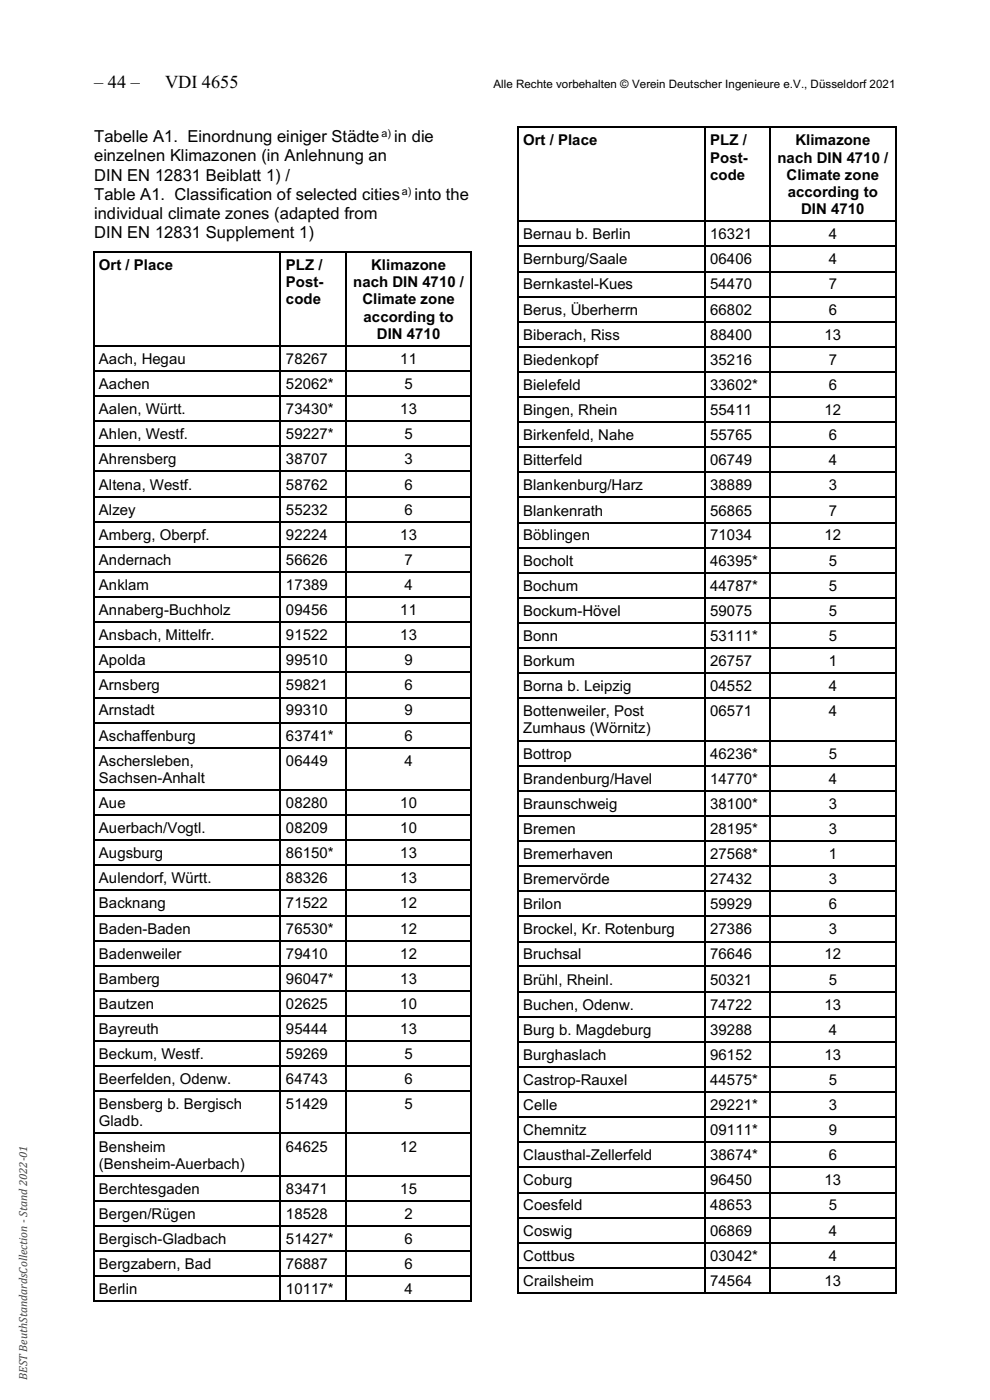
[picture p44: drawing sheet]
<svg xmlns="http://www.w3.org/2000/svg" width="210mm" height="297mm" viewBox="0 0 210 297" stroke-linecap="round" stroke-linejoin="round" font-family="sans-serif">
<defs><g id="words">
<g font-size="3.9">
<text x="20" y="18.6">– 44 –</text>
<text x="35" y="18.6">VDI 4655</text>
</g>
<g font-size="3.5">
<text x="20" y="30.2">Tabelle A1. Einordnung einiger Städte</text>
<text x="20" y="34.2">einzelnen Klimazonen (in Anlehnung an</text>
<text x="83.6" y="30.2">in die</text>
<text x="20" y="38.3">DIN EN 12831 Beiblatt 1) /</text>
<text x="20" y="46.4">individual climate zones (adapted from</text>
<text x="20" y="42.4">Table A1. Classification of selected cities</text>
<text x="87.9" y="42.4">into the</text>
<text x="20" y="50.5">DIN EN 12831 Supplement 1)</text>
</g>
<g font-size="3.2">
<text x="111" y="30.9">Ort / Place</text>
<text x="150.7" y="30.9">PLZ /</text>
<text x="150.7" y="34.5">Post-</text>
<text x="164.9" y="34.5">nach DIN 4710 /</text>
<text x="168.7" y="30.9">Klimazone</text>
<text x="150.7" y="38.1">code</text>
<text x="166.9" y="38.1">Climate zone</text>
<text x="167.1" y="41.8">according to</text>
<text x="170" y="45.4">DIN 4710</text>
<text x="111" y="50.8">Bernau b. Berlin</text>
<text x="150.7" y="50.8">16321</text>
<text x="175.8" y="50.8">4</text>
<text x="21" y="57.3">Ort / Place</text>
<text x="60.7" y="57.3">PLZ /</text>
<text x="78.7" y="57.3">Klimazone</text>
<text x="111" y="56.1">Bernburg/Saale</text>
<text x="150.7" y="56.1">06406</text>
<text x="175.8" y="56.1">4</text>
<text x="60.7" y="61">Post-</text>
<text x="60.7" y="64.6">code</text>
<text x="74.9" y="61">nach DIN 4710 /</text>
<text x="76.9" y="64.6">Climate zone</text>
<text x="111" y="61.4">Bernkastel-Kues</text>
<text x="150.7" y="61.4">54470</text>
<text x="175.8" y="61.4">7</text>
<text x="77.1" y="68.2">according to</text>
<text x="80" y="71.9">DIN 4710</text>
<text x="111" y="66.8">Berus, Überherrn</text>
<text x="150.7" y="66.8">66802</text>
<text x="175.8" y="66.8">6</text>
<text x="21" y="77.2">Aach, Hegau</text>
<text x="60.7" y="77.2">78267</text>
<text x="84.9" y="77.2">11</text>
<text x="111" y="72.1">Biberach, Riss</text>
<text x="111" y="77.4">Biedenkopf</text>
<text x="150.7" y="72.1">88400</text>
<text x="150.7" y="77.4">35216</text>
<text x="174.9" y="72.1">13</text>
<text x="175.8" y="77.4">7</text>
<text x="21" y="82.5">Aachen</text>
<text x="60.7" y="82.5">52062*</text>
<text x="85.8" y="82.5">5</text>
<text x="111" y="82.7">Bielefeld</text>
<text x="150.7" y="82.7">33602*</text>
<text x="175.8" y="82.7">6</text>
<text x="21" y="87.9">Aalen, Württ.</text>
<text x="60.7" y="87.9">73430*</text>
<text x="84.9" y="87.9">13</text>
<text x="111" y="88.1">Bingen, Rhein</text>
<text x="150.7" y="88.1">55411</text>
<text x="174.9" y="88.1">12</text>
<text x="21" y="93.2">Ahlen, Westf.</text>
<text x="60.7" y="93.2">59227*</text>
<text x="85.8" y="93.2">5</text>
<text x="111" y="93.4">Birkenfeld, Nahe</text>
<text x="150.7" y="93.4">55765</text>
<text x="175.8" y="93.4">6</text>
<text x="21" y="98.6">Ahrensberg</text>
<text x="60.7" y="98.6">38707</text>
<text x="85.8" y="98.6">3</text>
<text x="111" y="98.7">Bitterfeld</text>
<text x="150.7" y="98.7">06749</text>
<text x="175.8" y="98.7">4</text>
<text x="21" y="103.9">Altena, Westf.</text>
<text x="60.7" y="103.9">58762</text>
<text x="85.8" y="103.9">6</text>
<text x="111" y="104.1">Blankenburg/Harz</text>
<text x="150.7" y="104.1">38889</text>
<text x="175.8" y="104.1">3</text>
<text x="21" y="109.2">Alzey</text>
<text x="60.7" y="109.2">55232</text>
<text x="85.8" y="109.2">6</text>
<text x="111" y="109.4">Blankenrath</text>
<text x="150.7" y="109.4">56865</text>
<text x="175.8" y="109.4">7</text>
<text x="21" y="114.5">Amberg, Oberpf.</text>
<text x="21" y="119.8">Andernach</text>
<text x="60.7" y="119.8">56626</text>
<text x="60.7" y="114.5">92224</text>
<text x="84.9" y="114.5">13</text>
<text x="85.8" y="119.8">7</text>
<text x="111" y="114.7">Böblingen</text>
<text x="150.7" y="114.7">71034</text>
<text x="174.9" y="114.7">12</text>
<text x="21" y="125.2">Anklam</text>
<text x="60.7" y="125.2">17389</text>
<text x="85.8" y="125.2">4</text>
<text x="111" y="120">Bocholt</text>
<text x="111" y="125.3">Bochum</text>
<text x="150.7" y="120">46395*</text>
<text x="150.7" y="125.3">44787*</text>
<text x="175.8" y="120">5</text>
<text x="175.8" y="125.3">5</text>
<text x="21" y="130.5">Annaberg-Buchholz</text>
<text x="60.7" y="130.5">09456</text>
<text x="84.9" y="130.5">11</text>
<text x="111" y="130.7">Bockum-Hövel</text>
<text x="150.7" y="130.7">59075</text>
<text x="175.8" y="130.7">5</text>
<text x="21" y="135.8">Ansbach, Mittelfr.</text>
<text x="60.7" y="135.8">91522</text>
<text x="84.9" y="135.8">13</text>
<text x="111" y="136">Bonn</text>
<text x="150.7" y="136">53111*</text>
<text x="175.8" y="136">5</text>
<text x="21" y="141.1">Apolda</text>
<text x="60.7" y="141.1">99510</text>
<text x="85.8" y="141.1">9</text>
<text x="111" y="141.4">Borkum</text>
<text x="150.7" y="141.4">26757</text>
<text x="175.8" y="141.4">1</text>
<text x="21" y="146.5">Arnsberg</text>
<text x="60.7" y="146.5">59821</text>
<text x="85.8" y="146.5">6</text>
<text x="111" y="146.6">Borna b. Leipzig</text>
<text x="150.7" y="146.6">04552</text>
<text x="175.8" y="146.6">4</text>
<text x="21" y="151.8">Arnstadt</text>
<text x="60.7" y="151.8">99310</text>
<text x="85.8" y="151.8">9</text>
<text x="111" y="152">Bottenweiler, Post</text>
<text x="111" y="155.6">Zumhaus (Wörnitz)</text>
<text x="150.7" y="152">06571</text>
<text x="175.8" y="152">4</text>
<text x="21" y="157.1">Aschaffenburg</text>
<text x="60.7" y="157.1">63741*</text>
<text x="85.8" y="157.1">6</text>
<text x="111" y="161">Bottrop</text>
<text x="150.7" y="161">46236*</text>
<text x="175.8" y="161">5</text>
<text x="21" y="162.5">Aschersleben,</text>
<text x="21" y="166.1">Sachsen-Anhalt</text>
<text x="60.7" y="162.5">06449</text>
<text x="85.8" y="162.5">4</text>
<text x="111" y="166.3">Brandenburg/Havel</text>
<text x="150.7" y="166.3">14770*</text>
<text x="175.8" y="166.3">4</text>
<text x="21" y="171.4">Aue</text>
<text x="60.7" y="171.4">08280</text>
<text x="84.9" y="171.4">10</text>
<text x="111" y="171.6">Braunschweig</text>
<text x="150.7" y="171.6">38100*</text>
<text x="175.8" y="171.6">3</text>
<text x="21" y="176.8">Auerbach/Vogtl.</text>
<text x="60.7" y="176.8">08209</text>
<text x="84.9" y="176.8">10</text>
<text x="111" y="177">Bremen</text>
<text x="150.7" y="177">28195*</text>
<text x="175.8" y="177">3</text>
<text x="21" y="182.1">Augsburg</text>
<text x="60.7" y="182.1">86150*</text>
<text x="84.9" y="182.1">13</text>
<text x="111" y="182.3">Bremerhaven</text>
<text x="150.7" y="182.3">27568*</text>
<text x="175.8" y="182.3">1</text>
<text x="21" y="187.4">Aulendorf, Württ.</text>
<text x="60.7" y="187.4">88326</text>
<text x="84.9" y="187.4">13</text>
<text x="111" y="187.6">Bremervörde</text>
<text x="150.7" y="187.6">27432</text>
<text x="175.8" y="187.6">3</text>
<text x="21" y="192.7">Backnang</text>
<text x="60.7" y="192.7">71522</text>
<text x="84.9" y="192.7">12</text>
<text x="111" y="192.9">Brilon</text>
<text x="150.7" y="192.9">59929</text>
<text x="175.8" y="192.9">6</text>
<text x="21" y="198.1">Baden-Baden</text>
<text x="21" y="203.4">Badenweiler</text>
<text x="60.7" y="198.1">76530*</text>
<text x="60.7" y="203.4">79410</text>
<text x="84.9" y="198.1">12</text>
<text x="84.9" y="203.4">12</text>
<text x="111" y="198.2">Brockel, Kr. Rotenburg</text>
<text x="111" y="203.6">Bruchsal</text>
<text x="150.7" y="198.2">27386</text>
<text x="150.7" y="203.6">76646</text>
<text x="174.9" y="203.6">12</text>
<text x="175.8" y="198.2">3</text>
<text x="21" y="208.7">Bamberg</text>
<text x="60.7" y="208.7">96047*</text>
<text x="84.9" y="208.7">13</text>
<text x="111" y="208.9">Brühl, Rheinl.</text>
<text x="150.7" y="208.9">50321</text>
<text x="175.8" y="208.9">5</text>
<text x="21" y="214">Bautzen</text>
<text x="60.7" y="214">02625</text>
<text x="84.9" y="214">10</text>
<text x="111" y="214.2">Buchen, Odenw.</text>
<text x="150.7" y="214.2">74722</text>
<text x="174.9" y="214.2">13</text>
<text x="21" y="219.4">Bayreuth</text>
<text x="60.7" y="219.4">95444</text>
<text x="84.9" y="219.4">13</text>
<text x="111" y="219.5">Burg b. Magdeburg</text>
<text x="150.7" y="219.5">39288</text>
<text x="175.8" y="219.5">4</text>
<text x="21" y="224.7">Beckum, Westf.</text>
<text x="60.7" y="224.7">59269</text>
<text x="85.8" y="224.7">5</text>
<text x="111" y="224.9">Burghaslach</text>
<text x="150.7" y="224.9">96152</text>
<text x="174.9" y="224.9">13</text>
<text x="21" y="230">Beerfelden, Odenw.</text>
<text x="60.7" y="230">64743</text>
<text x="85.8" y="230">6</text>
<text x="111" y="230.2">Castrop-Rauxel</text>
<text x="150.7" y="230.2">44575*</text>
<text x="175.8" y="230.2">5</text>
<text x="21" y="235.4">Bensberg b. Bergisch</text>
<text x="21" y="239">Gladb.</text>
<text x="60.7" y="235.4">51429</text>
<text x="85.8" y="235.4">5</text>
<text x="111" y="235.5">Celle</text>
<text x="150.7" y="235.5">29221*</text>
<text x="175.8" y="235.5">3</text>
<text x="21" y="244.3">Bensheim</text>
<text x="60.7" y="244.3">64625</text>
<text x="84.9" y="244.3">12</text>
<text x="111" y="240.9">Chemnitz</text>
<text x="150.7" y="240.9">09111*</text>
<text x="175.8" y="240.9">9</text>
<text x="21" y="248">(Bensheim-Auerbach)</text>
<text x="111" y="246.2">Clausthal-Zellerfeld</text>
<text x="111" y="251.5">Coburg</text>
<text x="150.7" y="251.5">96450</text>
<text x="150.7" y="246.2">38674*</text>
<text x="174.9" y="251.5">13</text>
<text x="175.8" y="246.2">6</text>
<text x="21" y="253.3">Berchtesgaden</text>
<text x="60.7" y="253.3">83471</text>
<text x="84.9" y="253.3">15</text>
<text x="111" y="256.8">Coesfeld</text>
<text x="150.7" y="256.8">48653</text>
<text x="175.8" y="256.8">5</text>
<text x="21" y="258.7">Bergen/Rügen</text>
<text x="21" y="263.9">Bergisch-Gladbach</text>
<text x="60.7" y="258.7">18528</text>
<text x="60.7" y="263.9">51427*</text>
<text x="85.8" y="258.7">2</text>
<text x="85.8" y="263.9">6</text>
<text x="111" y="262.2">Coswig</text>
<text x="150.7" y="262.2">06869</text>
<text x="175.8" y="262.2">4</text>
<text x="21" y="269.3">Bergzabern, Bad</text>
<text x="60.7" y="269.3">76887</text>
<text x="85.8" y="269.3">6</text>
<text x="111" y="267.5">Cottbus</text>
<text x="150.7" y="267.5">03042*</text>
<text x="175.8" y="267.5">4</text>
<text x="21" y="274.6">Berlin</text>
<text x="60.7" y="274.6">10117*</text>
<text x="85.8" y="274.6">4</text>
<text x="111" y="272.8">Crailsheim</text>
<text x="150.7" y="272.8">74564</text>
<text x="174.9" y="272.8">13</text>
</g>
<text font-size="2.5" x="104.7" y="18.6">Alle Rechte vorbehalten © Verein Deutscher Ingenieure e.V., Düsseldorf 2021</text>
<text font-size="2.5" fill="#424242" x="5.8" y="292.8" transform="rotate(-90 5.8 292.8)">BEST BeuthStandardsCollection - Stand 2022-01</text>
<g font-size="2.3">
<text x="80.9" y="29.1">a)</text>
<text x="85.3" y="41.3">a)</text>
</g>
</g></defs>
<g fill="#000">
<path d="M109.8 26.9h.2v.2h-.2zM149.4 26.9h.2v.2h-.2zM163.2 26.9h.3v.2h-.3zM189.9 26.9h.3v.2h-.3zM19.7 53.3h.3v.3h-.3zM59.4 53.3h.2v.3h-.2zM73.2 53.3h.2v.3h-.2zM99.9 53.3h.2v.3h-.2zM109.8 46.8h.2v.3h-.2zM109.8 52.2h.2v.2h-.2zM109.8 57.5h.2v.2h-.2zM149.4 46.8h.2v.3h-.2z"/>
<path d="M149.4 52.2h.2v.2h-.2zM149.4 57.5h.2v.2h-.2zM163.2 46.8h.3v.3h-.3zM163.2 52.2h.3v.2h-.3zM163.2 57.5h.3v.2h-.3zM189.9 46.8h.3v.3h-.3zM189.9 52.2h.3v.2h-.3zM189.9 57.5h.3v.2h-.3zM19.7 73.3h.3v.2h-.3zM19.7 78.6h.3v.3h-.3zM59.4 73.3h.2v.2h-.2zM59.4 78.6h.2v.3h-.2z"/>
<path d="M73.2 73.3h.2v.2h-.2zM73.2 78.6h.2v.3h-.2zM99.9 73.3h.2v.2h-.2zM99.9 78.6h.2v.3h-.2zM109.8 62.8h.2v.3h-.2zM109.8 68.2h.2v.2h-.2zM109.8 73.4h.2v.3h-.2zM109.8 78.8h.2v.2h-.2zM149.4 62.8h.2v.3h-.2zM149.4 68.2h.2v.2h-.2zM149.4 73.4h.2v.3h-.2zM149.4 78.8h.2v.2h-.2z"/>
<path d="M163.2 62.8h.3v.3h-.3zM163.2 68.2h.3v.2h-.3zM163.2 73.4h.3v.3h-.3zM163.2 78.8h.3v.2h-.3zM189.9 62.8h.3v.3h-.3zM189.9 68.2h.3v.2h-.3zM189.9 73.4h.3v.3h-.3zM189.9 78.8h.3v.2h-.3zM19.7 83.9h.3v.3h-.3zM19.7 89.3h.3v.2h-.3zM19.7 94.6h.3v.2h-.3zM59.4 83.9h.2v.3h-.2z"/>
<path d="M59.4 89.3h.2v.2h-.2zM59.4 94.6h.2v.2h-.2zM73.2 83.9h.2v.3h-.2zM73.2 89.3h.2v.2h-.2zM73.2 94.6h.2v.2h-.2zM99.9 83.9h.2v.3h-.2zM99.9 89.3h.2v.2h-.2zM99.9 94.6h.2v.2h-.2zM109.8 84.1h.2v.3h-.2zM109.8 89.5h.2v.2h-.2zM109.8 94.8h.2v.2h-.2zM149.4 84.1h.2v.3h-.2z"/>
<path d="M149.4 89.5h.2v.2h-.2zM149.4 94.8h.2v.2h-.2zM163.2 84.1h.3v.3h-.3zM163.2 89.5h.3v.2h-.3zM163.2 94.8h.3v.2h-.3zM189.9 84.1h.3v.3h-.3zM189.9 89.5h.3v.2h-.3zM189.9 94.8h.3v.2h-.3zM19.7 99.9h.3v.3h-.3zM19.7 105.2h.3v.3h-.3zM19.7 110.6h.3v.2h-.3zM19.7 115.9h.3v.3h-.3z"/>
<path d="M59.4 99.9h.2v.3h-.2zM59.4 105.2h.2v.3h-.2zM59.4 110.6h.2v.2h-.2zM59.4 115.9h.2v.3h-.2zM73.2 99.9h.2v.3h-.2zM73.2 105.2h.2v.3h-.2zM73.2 110.6h.2v.2h-.2zM73.2 115.9h.2v.3h-.2zM99.9 99.9h.2v.3h-.2zM99.9 105.2h.2v.3h-.2zM99.9 110.6h.2v.2h-.2zM99.9 115.9h.2v.3h-.2z"/>
<path d="M109.8 100.1h.2v.2h-.2zM109.8 105.4h.2v.3h-.2zM109.8 110.7h.2v.3h-.2zM109.8 116.1h.2v.2h-.2zM149.4 100.1h.2v.2h-.2zM149.4 105.4h.2v.3h-.2zM149.4 110.7h.2v.3h-.2zM149.4 116.1h.2v.2h-.2zM163.2 100.1h.3v.2h-.3zM163.2 105.4h.3v.3h-.3zM163.2 110.7h.3v.3h-.3zM163.2 116.1h.3v.2h-.3z"/>
<path d="M189.9 100.1h.3v.2h-.3zM189.9 105.4h.3v.3h-.3zM189.9 110.7h.3v.3h-.3zM189.9 116.1h.3v.2h-.3zM19.7 121.2h.3v.3h-.3zM19.7 126.5h.3v.3h-.3zM19.7 131.9h.3v.2h-.3zM19.7 137.2h.3v.3h-.3zM59.4 121.2h.2v.3h-.2zM59.4 126.5h.2v.3h-.2zM59.4 131.9h.2v.2h-.2zM59.4 137.2h.2v.3h-.2z"/>
<path d="M73.2 121.2h.2v.3h-.2zM73.2 126.5h.2v.3h-.2zM73.2 131.9h.2v.2h-.2zM73.2 137.2h.2v.3h-.2zM99.9 121.2h.2v.3h-.2zM99.9 126.5h.2v.3h-.2zM99.9 131.9h.2v.2h-.2zM99.9 137.2h.2v.3h-.2zM109.8 121.4h.2v.3h-.2zM109.8 126.7h.2v.3h-.2zM109.8 132h.2v.3h-.2zM109.8 137.4h.2v.2h-.2z"/>
<path d="M149.4 121.4h.2v.3h-.2zM149.4 126.7h.2v.3h-.2zM149.4 132h.2v.3h-.2zM149.4 137.4h.2v.2h-.2zM163.2 121.4h.3v.3h-.3zM163.2 126.7h.3v.3h-.3zM163.2 132h.3v.3h-.3zM163.2 137.4h.3v.2h-.3zM189.9 121.4h.3v.3h-.3zM189.9 126.7h.3v.3h-.3zM189.9 132h.3v.3h-.3zM189.9 137.4h.3v.2h-.3z"/>
<path d="M19.7 142.5h.3v.3h-.3zM19.7 147.9h.3v.2h-.3zM19.7 153.2h.3v.3h-.3zM19.7 158.5h.3v.2h-.3zM59.4 142.5h.2v.3h-.2zM59.4 147.9h.2v.2h-.2zM59.4 153.2h.2v.3h-.2zM59.4 158.5h.2v.2h-.2zM73.2 142.5h.2v.3h-.2zM73.2 147.9h.2v.2h-.2zM73.2 153.2h.2v.3h-.2zM73.2 158.5h.2v.2h-.2z"/>
<path d="M99.9 142.5h.2v.3h-.2zM99.9 147.9h.2v.2h-.2zM99.9 153.2h.2v.3h-.2zM99.9 158.5h.2v.2h-.2zM109.8 142.7h.2v.3h-.2zM109.8 148h.2v.3h-.2zM109.8 157h.2v.3h-.2zM149.4 142.7h.2v.3h-.2zM149.4 148h.2v.3h-.2zM149.4 157h.2v.3h-.2zM163.2 142.7h.3v.3h-.3zM163.2 148h.3v.3h-.3z"/>
<path d="M163.2 157h.3v.3h-.3zM189.9 142.7h.3v.3h-.3zM189.9 148h.3v.3h-.3zM189.9 157h.3v.3h-.3zM19.7 167.5h.3v.2h-.3zM19.7 172.8h.3v.3h-.3zM19.7 178.1h.3v.3h-.3zM59.4 167.5h.2v.2h-.2zM59.4 172.8h.2v.3h-.2zM59.4 178.1h.2v.3h-.2zM73.2 167.5h.2v.2h-.2zM73.2 172.8h.2v.3h-.2z"/>
<path d="M73.2 178.1h.2v.3h-.2zM99.9 167.5h.2v.2h-.2zM99.9 172.8h.2v.3h-.2zM99.9 178.1h.2v.3h-.2zM109.8 162.3h.2v.3h-.2zM109.8 167.7h.2v.2h-.2zM109.8 173h.2v.2h-.2zM109.8 178.3h.2v.3h-.2zM149.4 162.3h.2v.3h-.2zM149.4 167.7h.2v.2h-.2zM149.4 173h.2v.2h-.2zM149.4 178.3h.2v.3h-.2z"/>
<path d="M163.2 162.3h.3v.3h-.3zM163.2 167.7h.3v.2h-.3zM163.2 173h.3v.2h-.3zM163.2 178.3h.3v.3h-.3zM189.9 162.3h.3v.3h-.3zM189.9 167.7h.3v.2h-.3zM189.9 173h.3v.2h-.3zM189.9 178.3h.3v.3h-.3zM19.7 183.5h.3v.2h-.3zM19.7 188.8h.3v.3h-.3zM19.7 194.1h.3v.3h-.3zM19.7 199.4h.3v.3h-.3z"/>
<path d="M59.4 183.5h.2v.2h-.2zM59.4 188.8h.2v.3h-.2zM59.4 194.1h.2v.3h-.2zM59.4 199.4h.2v.3h-.2zM73.2 183.5h.2v.2h-.2zM73.2 188.8h.2v.3h-.2zM73.2 194.1h.2v.3h-.2zM73.2 199.4h.2v.3h-.2zM99.9 183.5h.2v.2h-.2zM99.9 188.8h.2v.3h-.2zM99.9 194.1h.2v.3h-.2zM99.9 199.4h.2v.3h-.2z"/>
<path d="M109.8 183.6h.2v.3h-.2zM109.8 189h.2v.2h-.2zM109.8 194.3h.2v.3h-.2zM109.8 199.6h.2v.3h-.2zM149.4 183.6h.2v.3h-.2zM149.4 189h.2v.2h-.2zM149.4 194.3h.2v.3h-.2zM149.4 199.6h.2v.3h-.2zM163.2 183.6h.3v.3h-.3zM163.2 189h.3v.2h-.3zM163.2 194.3h.3v.3h-.3zM163.2 199.6h.3v.3h-.3z"/>
<path d="M189.9 183.6h.3v.3h-.3zM189.9 189h.3v.2h-.3zM189.9 194.3h.3v.3h-.3zM189.9 199.6h.3v.3h-.3zM19.7 204.8h.3v.2h-.3zM19.7 210.1h.3v.3h-.3zM19.7 215.4h.3v.3h-.3zM59.4 204.8h.2v.2h-.2zM59.4 210.1h.2v.3h-.2zM59.4 215.4h.2v.3h-.2zM73.2 204.8h.2v.2h-.2zM73.2 210.1h.2v.3h-.2z"/>
<path d="M73.2 215.4h.2v.3h-.2zM99.9 204.8h.2v.2h-.2zM99.9 210.1h.2v.3h-.2zM99.9 215.4h.2v.3h-.2zM109.8 204.9h.2v.3h-.2zM109.8 210.3h.2v.2h-.2zM109.8 215.6h.2v.3h-.2zM149.4 204.9h.2v.3h-.2zM149.4 210.3h.2v.2h-.2zM149.4 215.6h.2v.3h-.2zM163.2 204.9h.3v.3h-.3zM163.2 210.3h.3v.2h-.3z"/>
<path d="M163.2 215.6h.3v.3h-.3zM189.9 204.9h.3v.3h-.3zM189.9 210.3h.3v.2h-.3zM189.9 215.6h.3v.3h-.3zM19.7 220.8h.3v.2h-.3zM19.7 226.1h.3v.3h-.3zM19.7 231.4h.3v.2h-.3zM59.4 220.8h.2v.2h-.2zM59.4 226.1h.2v.3h-.2zM59.4 231.4h.2v.2h-.2zM73.2 220.8h.2v.2h-.2zM73.2 226.1h.2v.3h-.2z"/>
<path d="M73.2 231.4h.2v.2h-.2zM99.9 220.8h.2v.2h-.2zM99.9 226.1h.2v.3h-.2zM99.9 231.4h.2v.2h-.2zM109.8 220.9h.2v.3h-.2zM109.8 226.3h.2v.2h-.2zM109.8 231.6h.2v.3h-.2zM109.8 236.9h.2v.3h-.2zM149.4 220.9h.2v.3h-.2zM149.4 226.3h.2v.2h-.2zM149.4 231.6h.2v.3h-.2zM149.4 236.9h.2v.3h-.2z"/>
<path d="M163.2 220.9h.3v.3h-.3zM163.2 226.3h.3v.2h-.3zM163.2 231.6h.3v.3h-.3zM163.2 236.9h.3v.3h-.3zM189.9 220.9h.3v.3h-.3zM189.9 226.3h.3v.2h-.3zM189.9 231.6h.3v.3h-.3zM189.9 236.9h.3v.3h-.3zM19.7 240.4h.3v.2h-.3zM19.7 249.3h.3v.3h-.3zM19.7 254.7h.3v.2h-.3zM59.4 240.4h.2v.2h-.2z"/>
<path d="M59.4 249.3h.2v.3h-.2zM59.4 254.7h.2v.2h-.2zM73.2 240.4h.2v.2h-.2zM73.2 249.3h.2v.3h-.2zM73.2 254.7h.2v.2h-.2zM99.9 240.4h.2v.2h-.2zM99.9 249.3h.2v.3h-.2zM99.9 254.7h.2v.2h-.2zM109.8 242.2h.2v.3h-.2zM109.8 247.6h.2v.2h-.2zM109.8 252.9h.2v.3h-.2zM109.8 258.2h.2v.3h-.2z"/>
<path d="M149.4 242.2h.2v.3h-.2zM149.4 247.6h.2v.2h-.2zM149.4 252.9h.2v.3h-.2zM149.4 258.2h.2v.3h-.2zM163.2 242.2h.3v.3h-.3zM163.2 247.6h.3v.2h-.3zM163.2 252.9h.3v.3h-.3zM163.2 258.2h.3v.3h-.3zM189.9 242.2h.3v.3h-.3zM189.9 247.6h.3v.2h-.3zM189.9 252.9h.3v.3h-.3zM189.9 258.2h.3v.3h-.3z"/>
<path d="M19.7 260h.3v.3h-.3zM19.7 265.3h.3v.3h-.3zM19.7 270.7h.3v.2h-.3zM19.7 276h.3v.3h-.3zM59.4 260h.2v.3h-.2zM59.4 265.3h.2v.3h-.2zM59.4 270.7h.2v.2h-.2zM59.4 276h.2v.3h-.2zM73.2 260h.2v.3h-.2zM73.2 265.3h.2v.3h-.2zM73.2 270.7h.2v.2h-.2zM73.2 276h.2v.3h-.2z"/>
<path d="M99.9 260h.2v.3h-.2zM99.9 265.3h.2v.3h-.2zM99.9 270.7h.2v.2h-.2zM99.9 276h.2v.3h-.2zM109.8 263.5h.2v.3h-.2zM109.8 268.9h.2v.2h-.2zM109.8 274.2h.2v.2h-.2zM149.4 263.5h.2v.3h-.2zM149.4 268.9h.2v.2h-.2zM149.4 274.2h.2v.2h-.2zM163.2 263.5h.3v.3h-.3zM163.2 268.9h.3v.2h-.3z"/>
<path d="M163.2 274.2h.3v.2h-.3zM189.9 263.5h.3v.3h-.3zM189.9 268.9h.3v.2h-.3zM189.9 274.2h.3v.2h-.3z"/>
</g>
<g fill="none" stroke="#000" stroke-width=".25">
<path d="M109.9 27.1v19.7M110 27h39.4M149.5 27.1v19.7M149.6 27h13.6M163.4 27.1v19.7M163.5 27h26.4M190 27.1v19.7M19.9 53.6v19.7M20 53.5h39.4M59.5 53.6v19.7M59.6 53.5h13.6M73.3 53.6v19.7"/>
<path d="M73.4 53.5h26.5M100 53.6v19.7M109.9 47.1v5.1M109.9 52.4v5.1M109.9 57.7v5.1M110 46.9h39.4M110 52.3h39.4M110 57.6h39.4M149.5 47.1v5.1M149.5 52.4v5.1M149.5 57.7v5.1M149.6 46.9h13.6"/>
<path d="M149.6 52.3h13.6M149.6 57.6h13.6M163.4 47.1v5.1M163.4 52.4v5.1M163.4 57.7v5.1M163.5 46.9h26.4M163.5 52.3h26.4M163.5 57.6h26.4M190 47.1v5.1M190 52.4v5.1M190 57.7v5.1M19.9 73.5v5.1"/>
<path d="M19.9 78.9v5M20 73.4h39.4M20 78.7h39.4M59.5 73.5v5.1M59.5 78.9v5M59.6 73.4h13.6M59.6 78.7h13.6M73.3 73.5v5.1M73.3 78.9v5M73.4 73.4h26.5M73.4 78.7h26.5M100 73.5v5.1"/>
<path d="M100 78.9v5M109.9 63.1v5.1M109.9 68.4v5M109.9 73.7v5.1M109.9 79v5.1M110 62.9h39.4M110 68.3h39.4M110 73.6h39.4M110 78.9h39.4M149.5 63.1v5.1M149.5 68.4v5M149.5 73.7v5.1"/>
<path d="M149.5 79v5.1M149.6 62.9h13.6M149.6 68.3h13.6M149.6 73.6h13.6M149.6 78.9h13.6M163.4 63.1v5.1M163.4 68.4v5M163.4 73.7v5.1M163.4 79v5.1M163.5 62.9h26.4M163.5 68.3h26.4M163.5 73.6h26.4"/>
<path d="M163.5 78.9h26.4M190 63.1v5.1M190 68.4v5M190 73.7v5.1M190 79v5.1M19.9 84.2v5.1M19.9 89.5v5.1M19.9 94.8v5.1M20 84.1h39.4M20 89.4h39.4M20 94.7h39.4M59.5 84.2v5.1"/>
<path d="M59.5 89.5v5.1M59.5 94.8v5.1M59.6 84.1h13.6M59.6 89.4h13.6M59.6 94.7h13.6M73.3 84.2v5.1M73.3 89.5v5.1M73.3 94.8v5.1M73.4 84.1h26.5M73.4 89.4h26.5M73.4 94.7h26.5M100 84.2v5.1"/>
<path d="M100 89.5v5.1M100 94.8v5.1M109.9 84.4v5.1M109.9 89.7v5.1M109.9 95v5.1M110 84.2h39.4M110 89.6h39.4M110 94.9h39.4M149.5 84.4v5.1M149.5 89.7v5.1M149.5 95v5.1M149.6 84.2h13.6"/>
<path d="M149.6 89.6h13.6M149.6 94.9h13.6M163.4 84.4v5.1M163.4 89.7v5.1M163.4 95v5.1M163.5 84.2h26.4M163.5 89.6h26.4M163.5 94.9h26.4M190 84.4v5.1M190 89.7v5.1M190 95v5.1M19.9 100.2v5"/>
<path d="M19.9 105.5v5.1M19.9 110.8v5.1M19.9 116.2v5M20 100h39.4M20 105.4h39.4M20 110.7h39.4M20 116h39.4M59.5 100.2v5M59.5 105.5v5.1M59.5 110.8v5.1M59.5 116.2v5M59.6 100h13.6"/>
<path d="M59.6 105.4h13.6M59.6 110.7h13.6M59.6 116h13.6M73.3 100.2v5M73.3 105.5v5.1M73.3 110.8v5.1M73.3 116.2v5M73.4 100h26.5M73.4 105.4h26.5M73.4 110.7h26.5M73.4 116h26.5M100 100.2v5"/>
<path d="M100 105.5v5.1M100 110.8v5.1M100 116.2v5M109.9 100.3v5.1M109.9 105.7v5M109.9 111v5.1M109.9 116.3v5.1M110 100.2h39.4M110 105.5h39.4M110 110.9h39.4M110 116.2h39.4M149.5 100.3v5.1"/>
<path d="M149.5 105.7v5M149.5 111v5.1M149.5 116.3v5.1M149.6 100.2h13.6M149.6 105.5h13.6M149.6 110.9h13.6M149.6 116.2h13.6M163.4 100.3v5.1M163.4 105.7v5M163.4 111v5.1M163.4 116.3v5.1M163.5 100.2h26.4"/>
<path d="M163.5 105.5h26.4M163.5 110.9h26.4M163.5 116.2h26.4M190 100.3v5.1M190 105.7v5M190 111v5.1M190 116.3v5.1M19.9 121.5v5M19.9 126.8v5.1M19.9 132.1v5.1M19.9 137.5v5M20 121.4h39.4"/>
<path d="M20 126.7h39.4M20 132h39.4M20 137.3h39.4M59.5 121.5v5M59.5 126.8v5.1M59.5 132.1v5.1M59.5 137.5v5M59.6 121.4h13.6M59.6 126.7h13.6M59.6 132h13.6M59.6 137.3h13.6M73.3 121.5v5"/>
<path d="M73.3 126.8v5.1M73.3 132.1v5.1M73.3 137.5v5M73.4 121.4h26.5M73.4 126.7h26.5M73.4 132h26.5M73.4 137.3h26.5M100 121.5v5M100 126.8v5.1M100 132.1v5.1M100 137.5v5M109.9 121.7v5"/>
<path d="M109.9 127v5M109.9 132.3v5.1M109.9 137.6v5.1M110 121.5h39.4M110 126.9h39.4M110 132.2h39.4M110 137.5h39.4M149.5 121.7v5M149.5 127v5M149.5 132.3v5.1M149.5 137.6v5.1M149.6 121.5h13.6"/>
<path d="M149.6 126.9h13.6M149.6 132.2h13.6M149.6 137.5h13.6M163.4 121.7v5M163.4 127v5M163.4 132.3v5.1M163.4 137.6v5.1M163.5 121.5h26.4M163.5 126.9h26.4M163.5 132.2h26.4M163.5 137.5h26.4M190 121.7v5"/>
<path d="M190 127v5M190 132.3v5.1M190 137.6v5.1M19.9 142.8v5.1M19.9 148.1v5.1M19.9 153.5v5M19.9 158.7v8.8M20 142.7h39.4M20 148h39.4M20 153.3h39.4M20 158.6h39.4M59.5 142.8v5.1"/>
<path d="M59.5 148.1v5.1M59.5 153.5v5M59.5 158.7v8.8M59.6 142.7h13.6M59.6 148h13.6M59.6 153.3h13.6M59.6 158.6h13.6M73.3 142.8v5.1M73.3 148.1v5.1M73.3 153.5v5M73.3 158.7v8.8M73.4 142.7h26.5"/>
<path d="M73.4 148h26.5M73.4 153.3h26.5M73.4 158.6h26.5M100 142.8v5.1M100 148.1v5.1M100 153.5v5M100 158.7v8.8M109.9 143v5M109.9 148.3v8.7M109.9 157.3v5M110 142.8h39.4M110 148.2h39.4"/>
<path d="M110 157.1h39.4M149.5 143v5M149.5 148.3v8.7M149.5 157.3v5M149.6 142.8h13.6M149.6 148.2h13.6M149.6 157.1h13.6M163.4 143v5M163.4 148.3v8.7M163.4 157.3v5M163.5 142.8h26.4M163.5 148.2h26.4"/>
<path d="M163.5 157.1h26.4M190 143v5M190 148.3v8.7M190 157.3v5M19.9 167.7v5.1M19.9 173.1v5M19.9 178.4v5.1M20 167.6h39.4M20 172.9h39.4M20 178.3h39.4M59.5 167.7v5.1M59.5 173.1v5"/>
<path d="M59.5 178.4v5.1M59.6 167.6h13.6M59.6 172.9h13.6M59.6 178.3h13.6M73.3 167.7v5.1M73.3 173.1v5M73.3 178.4v5.1M73.4 167.6h26.5M73.4 172.9h26.5M73.4 178.3h26.5M100 167.7v5.1M100 173.1v5"/>
<path d="M100 178.4v5.1M109.9 162.6v5.1M109.9 167.9v5.1M109.9 173.2v5.1M109.9 178.6v5M110 162.5h39.4M110 167.8h39.4M110 173.1h39.4M110 178.4h39.4M149.5 162.6v5.1M149.5 167.9v5.1M149.5 173.2v5.1"/>
<path d="M149.5 178.6v5M149.6 162.5h13.6M149.6 167.8h13.6M149.6 173.1h13.6M149.6 178.4h13.6M163.4 162.6v5.1M163.4 167.9v5.1M163.4 173.2v5.1M163.4 178.6v5M163.5 162.5h26.4M163.5 167.8h26.4M163.5 173.1h26.4"/>
<path d="M163.5 178.4h26.4M190 162.6v5.1M190 167.9v5.1M190 173.2v5.1M190 178.6v5M19.9 183.7v5.1M19.9 189.1v5M19.9 194.4v5M19.9 199.7v5.1M20 183.6h39.4M20 188.9h39.4M20 194.3h39.4"/>
<path d="M20 199.6h39.4M59.5 183.7v5.1M59.5 189.1v5M59.5 194.4v5M59.5 199.7v5.1M59.6 183.6h13.6M59.6 188.9h13.6M59.6 194.3h13.6M59.6 199.6h13.6M73.3 183.7v5.1M73.3 189.1v5M73.3 194.4v5"/>
<path d="M73.3 199.7v5.1M73.4 183.6h26.5M73.4 188.9h26.5M73.4 194.3h26.5M73.4 199.6h26.5M100 183.7v5.1M100 189.1v5M100 194.4v5M100 199.7v5.1M109.9 183.9v5.1M109.9 189.2v5.1M109.9 194.6v5"/>
<path d="M109.9 199.9v5M110 183.8h39.4M110 189.1h39.4M110 194.4h39.4M110 199.8h39.4M149.5 183.9v5.1M149.5 189.2v5.1M149.5 194.6v5M149.5 199.9v5M149.6 183.8h13.6M149.6 189.1h13.6M149.6 194.4h13.6"/>
<path d="M149.6 199.8h13.6M163.4 183.9v5.1M163.4 189.2v5.1M163.4 194.6v5M163.4 199.9v5M163.5 183.8h26.4M163.5 189.1h26.4M163.5 194.4h26.4M163.5 199.8h26.4M190 183.9v5.1M190 189.2v5.1M190 194.6v5"/>
<path d="M190 199.9v5M19.9 205v5.1M19.9 210.4v5M19.9 215.7v5.1M20 204.9h39.4M20 210.2h39.4M20 215.6h39.4M59.5 205v5.1M59.5 210.4v5M59.5 215.7v5.1M59.6 204.9h13.6M59.6 210.2h13.6"/>
<path d="M59.6 215.6h13.6M73.3 205v5.1M73.3 210.4v5M73.3 215.7v5.1M73.4 204.9h26.5M73.4 210.2h26.5M73.4 215.6h26.5M100 205v5.1M100 210.4v5M100 215.7v5.1M109.9 205.2v5.1M109.9 210.5v5.1"/>
<path d="M109.9 215.9v5M110 205.1h39.4M110 210.4h39.4M110 215.7h39.4M149.5 205.2v5.1M149.5 210.5v5.1M149.5 215.9v5M149.6 205.1h13.6M149.6 210.4h13.6M149.6 215.7h13.6M163.4 205.2v5.1M163.4 210.5v5.1"/>
<path d="M163.4 215.9v5M163.5 205.1h26.4M163.5 210.4h26.4M163.5 215.7h26.4M190 205.2v5.1M190 210.5v5.1M190 215.9v5M19.9 221v5.1M19.9 226.4v5M19.9 231.6v8.8M20 220.9h39.4M20 226.2h39.4"/>
<path d="M20 231.5h39.4M59.5 221v5.1M59.5 226.4v5M59.5 231.6v8.8M59.6 220.9h13.6M59.6 226.2h13.6M59.6 231.5h13.6M73.3 221v5.1M73.3 226.4v5M73.3 231.6v8.8M73.4 220.9h26.5M73.4 226.2h26.5"/>
<path d="M73.4 231.5h26.5M100 221v5.1M100 226.4v5M100 231.6v8.8M109.9 221.2v5.1M109.9 226.5v5.1M109.9 231.9v5M109.9 237.2v5M110 221.1h39.4M110 226.4h39.4M110 231.7h39.4M110 237h39.4"/>
<path d="M149.5 221.2v5.1M149.5 226.5v5.1M149.5 231.9v5M149.5 237.2v5M149.6 221.1h13.6M149.6 226.4h13.6M149.6 231.7h13.6M149.6 237h13.6M163.4 221.2v5.1M163.4 226.5v5.1M163.4 231.9v5M163.4 237.2v5"/>
<path d="M163.5 221.1h26.4M163.5 226.4h26.4M163.5 231.7h26.4M163.5 237h26.4M190 221.2v5.1M190 226.5v5.1M190 231.9v5M190 237.2v5M19.9 240.6v8.7M19.9 249.6v5.1M19.9 254.9v5.1M20 240.5h39.4"/>
<path d="M20 249.5h39.4M20 254.8h39.4M59.5 240.6v8.7M59.5 249.6v5.1M59.5 254.9v5.1M59.6 240.5h13.6M59.6 249.5h13.6M59.6 254.8h13.6M73.3 240.6v8.7M73.3 249.6v5.1M73.3 254.9v5.1M73.4 240.5h26.5"/>
<path d="M73.4 249.5h26.5M73.4 254.8h26.5M100 240.6v8.7M100 249.6v5.1M100 254.9v5.1M109.9 242.5v5.1M109.9 247.8v5.1M109.9 253.2v5M109.9 258.5v5M110 242.4h39.4M110 247.7h39.4M110 253h39.4"/>
<path d="M110 258.4h39.4M149.5 242.5v5.1M149.5 247.8v5.1M149.5 253.2v5M149.5 258.5v5M149.6 242.4h13.6M149.6 247.7h13.6M149.6 253h13.6M149.6 258.4h13.6M163.4 242.5v5.1M163.4 247.8v5.1M163.4 253.2v5"/>
<path d="M163.4 258.5v5M163.5 242.4h26.4M163.5 247.7h26.4M163.5 253h26.4M163.5 258.4h26.4M190 242.5v5.1M190 247.8v5.1M190 253.2v5M190 258.5v5M19.9 260.3v5M19.9 265.6v5.1M19.9 270.9v5.1"/>
<path d="M20 260.1h39.4M20 265.5h39.4M20 270.8h39.4M20 276.1h39.4M59.5 260.3v5M59.5 265.6v5.1M59.5 270.9v5.1M59.6 260.1h13.6M59.6 265.5h13.6M59.6 270.8h13.6M59.6 276.1h13.6M73.3 260.3v5"/>
<path d="M73.3 265.6v5.1M73.3 270.9v5.1M73.4 260.1h26.5M73.4 265.5h26.5M73.4 270.8h26.5M73.4 276.1h26.5M100 260.3v5M100 265.6v5.1M100 270.9v5.1M109.9 263.8v5.1M109.9 269.1v5.1M110 263.7h39.4"/>
<path d="M110 269h39.4M110 274.3h39.4M149.5 263.8v5.1M149.5 269.1v5.1M149.6 263.7h13.6M149.6 269h13.6M149.6 274.3h13.6M163.4 263.8v5.1M163.4 269.1v5.1M163.5 263.7h26.4M163.5 269h26.4M163.5 274.3h26.4"/>
<path d="M190 263.8v5.1M190 269.1v5.1"/>
</g>
<use href="#words"/>
</svg>
